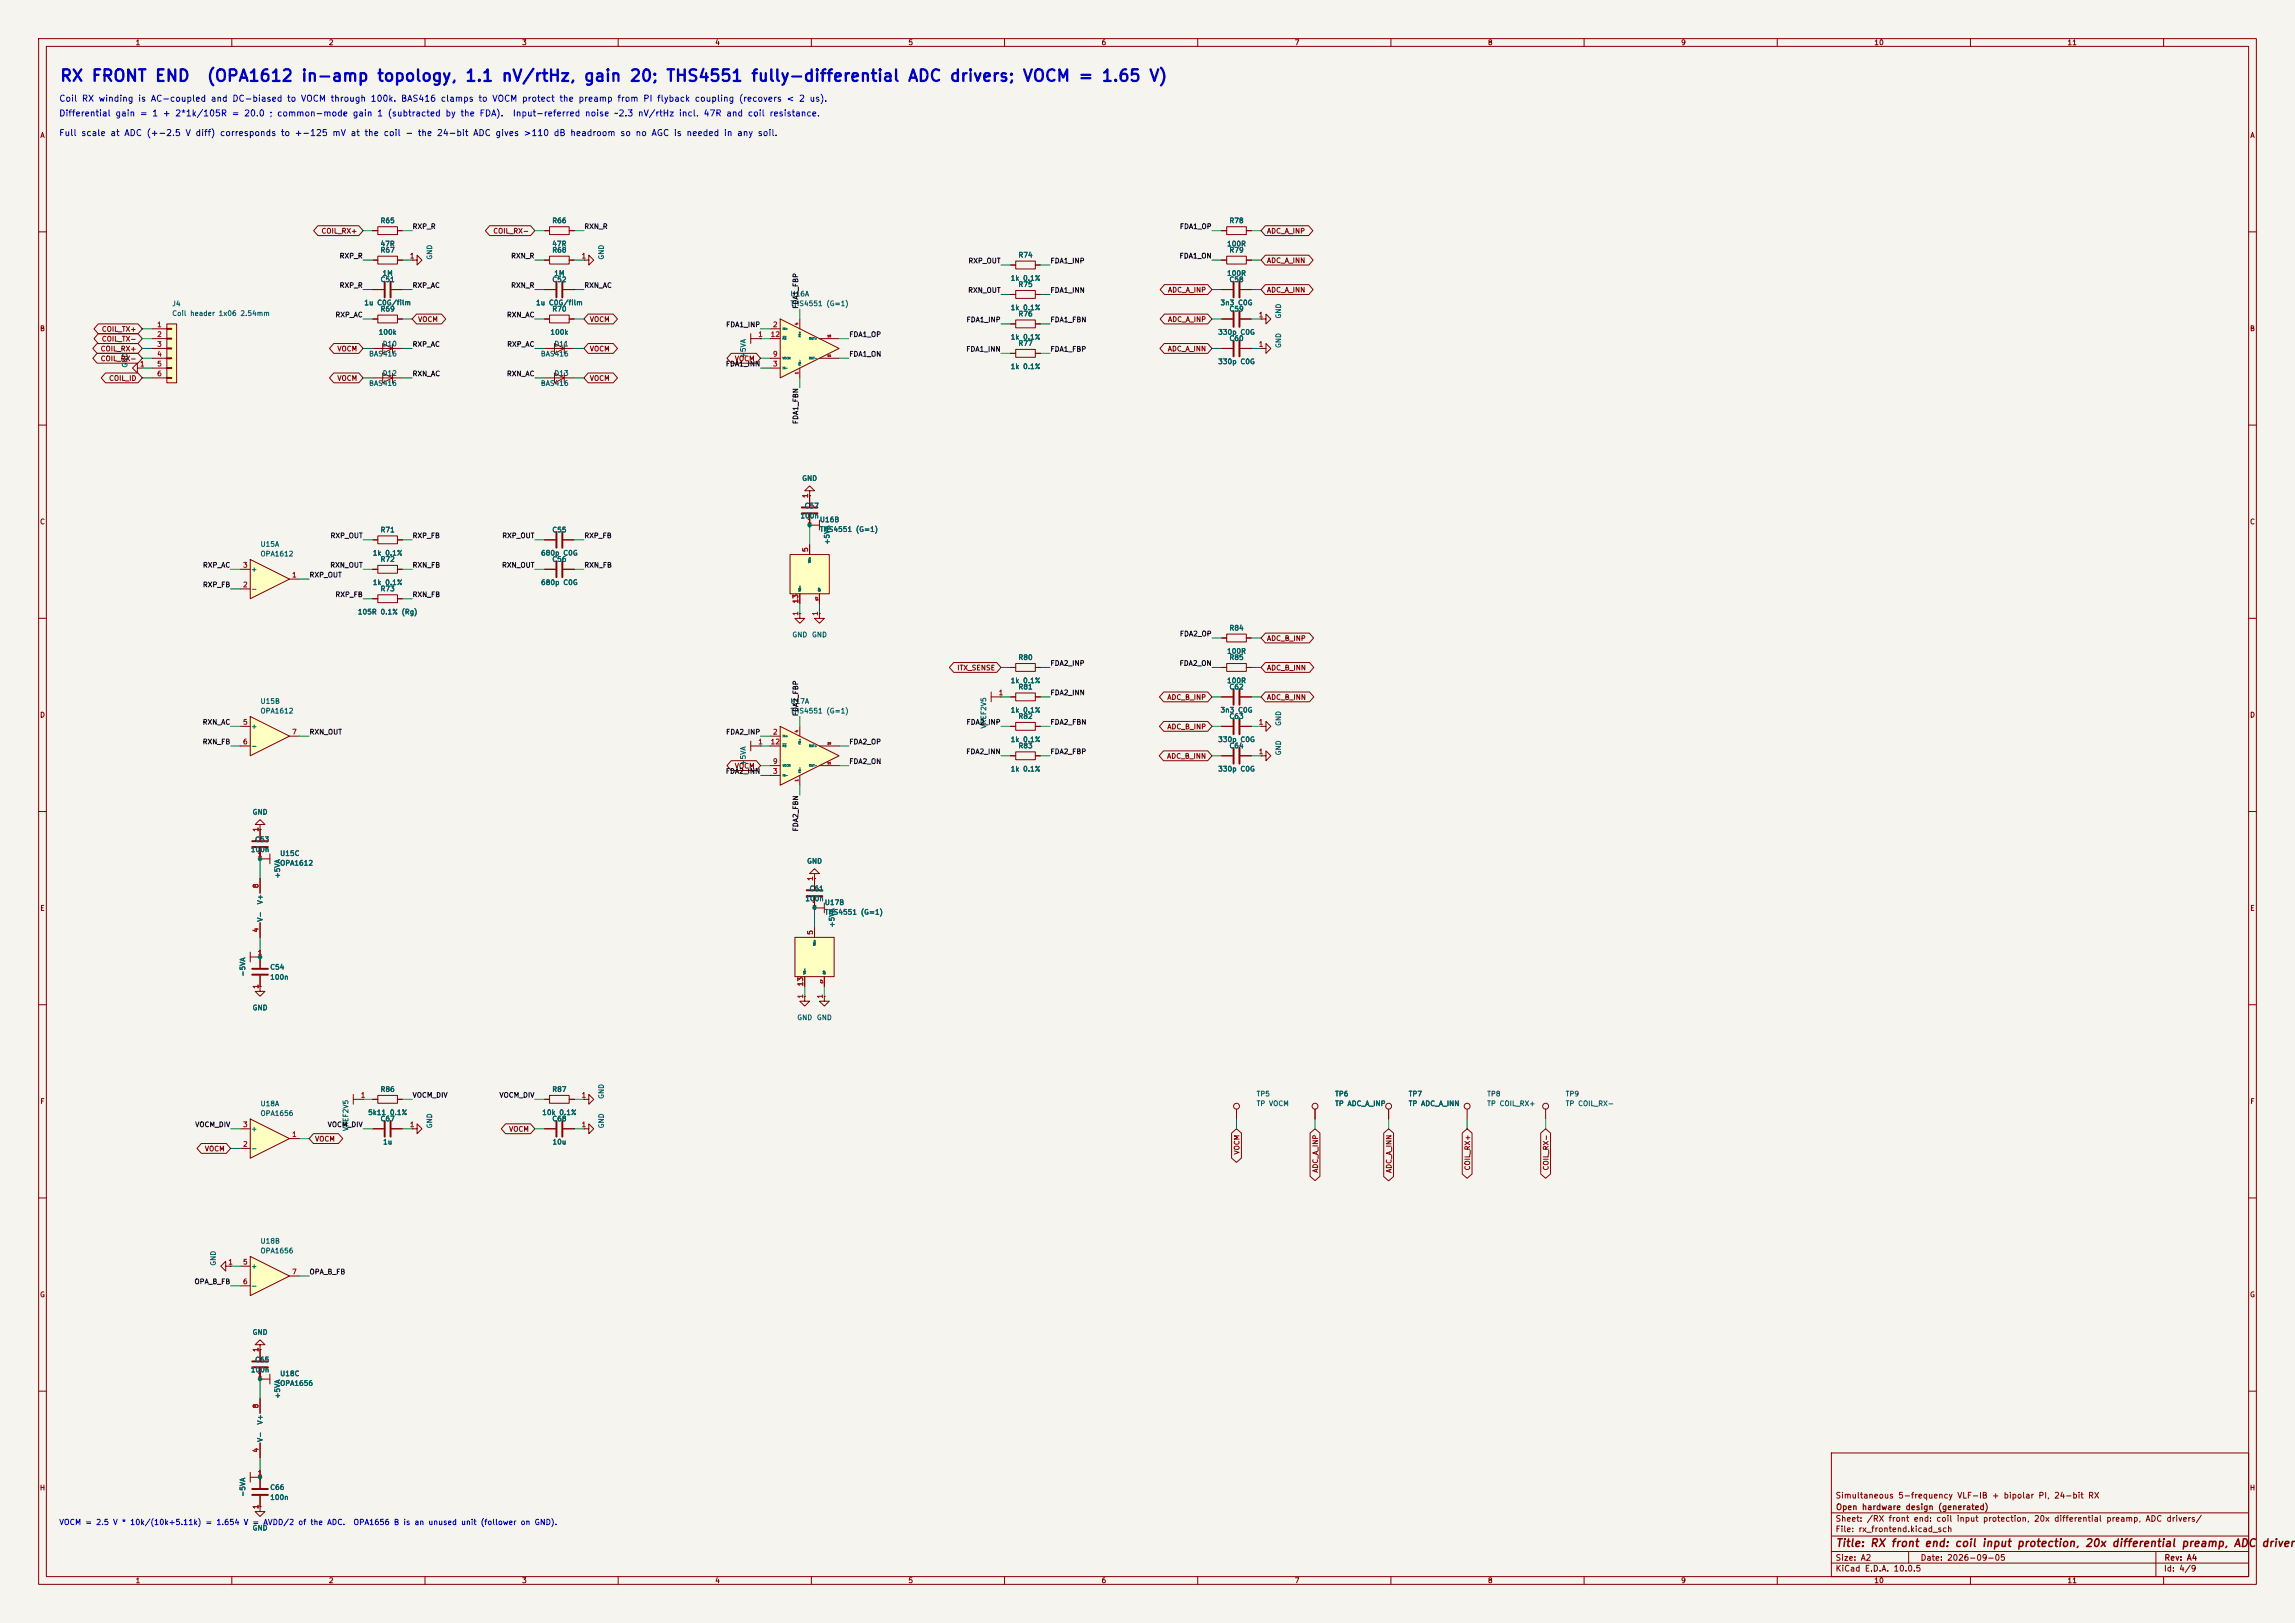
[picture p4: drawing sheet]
<svg xmlns="http://www.w3.org/2000/svg" width="594mm" height="420mm" viewBox="0 0 594 420" stroke-linecap="round" stroke-linejoin="round" font-family="sans-serif">
<defs><g id="words">
<g font-size="3" fill="#0000c2">
<text x="15.3" y="21.8">RX FRONT END</text>
<text x="53.3" y="21.8">(OPA1612 in-amp topology, 1.1 nV/rtHz, gain 20; THS4551 fully-differential ADC drivers; VOCM = 1.65 V)</text>
</g>
<g font-size="2" fill="#840000">
<text x="475" y="400.8">Title: RX front end: coil input protection, 20x differential preamp, ADC</text>
<text x="585.2" y="400.8">drivers</text>
</g>
<g font-size="1.6" fill="#0000c2">
<text x="15.2" y="26.7">Coil RX winding is AC-coupled and DC-biased to VOCM through 100k. BAS416 clamps to VOCM protect the preamp from PI flyback coupling (recovers &lt; 2 us).</text>
<text x="15.2" y="35.6">Full scale at ADC (+-2.5 V diff) corresponds to +-125 mV at the coil - the 24-bit ADC gives &gt;110 dB headroom so no AGC is needed in any soil.</text>
<text x="15.2" y="30.5">Differential gain = 1 + 2*1k/105R = 20.0 ; common-mode gain 1 (subtracted by the FDA).</text>
<text x="132.6" y="30.5">Input-referred noise ~2.3 nV/rtHz incl. 47R and coil resistance.</text>
</g>
<g font-size="1.5" fill="#840000">
<text x="475" y="388.1">Simultaneous 5-frequency VLF-IB + bipolar PI, 24-bit RX</text>
<text x="475" y="394.1">Sheet: /RX front end: coil input protection, 20x differential preamp, ADC drivers/</text>
<text x="475.1" y="391.1">Open hardware design (generated)</text>
<text x="475" y="396.8">File: rx_frontend.kicad_sch</text>
<text x="475" y="407">KiCad E.D.A. 10.0.5</text>
<text x="475" y="404.2">Size: A2</text>
<text x="497" y="404.2">Date: 2026-09-05</text>
<text x="560" y="407">Id: 4/9</text>
<text x="560.1" y="404.2">Rev: A4</text>
</g>
<g font-size="1.4" fill="#0000c2">
<text x="15.2" y="395">VOCM = 2.5 V * 10k/(10k+5.11k) = 1.654 V = AVDD/2 of the ADC.</text>
<text x="91.3" y="395">OPA1656 B is an unused unit (follower on GND).</text>
</g>
<g font-size="1.3" fill="#840000">
<text x="35" y="12">1</text>
<text x="85" y="12">2</text>
<text x="135" y="12">3</text>
<text x="185" y="12">4</text>
<text x="235" y="12">5</text>
<text x="285" y="12">6</text>
<text x="335" y="12">7</text>
<text x="385" y="12">8</text>
<text x="435" y="12">9</text>
<text x="485" y="12">10</text>
<text x="535" y="12">11</text>
<text x="10.3" y="36">A</text>
<text x="582.3" y="36">A</text>
<text x="83.1" y="60.7">COIL_RX+</text>
<text x="127.5" y="60.7">COIL_RX-</text>
<text x="327.8" y="60.7">ADC_A_INP</text>
<text x="327.8" y="68.4">ADC_A_INN</text>
<text x="302.2" y="76">ADC_A_INP</text>
<text x="327.8" y="76">ADC_A_INN</text>
<text x="108.1" y="83.6">VOCM</text>
<text x="152.5" y="83.6">VOCM</text>
<text x="302.2" y="83.6">ADC_A_INP</text>
<text x="10.2" y="86">B</text>
<text x="26.2" y="88.7">COIL_TX-</text>
<text x="26.2" y="86.1">COIL_TX+</text>
<text x="582.2" y="86">B</text>
<text x="25.9" y="91.2">COIL_RX+</text>
<text x="25.9" y="93.8">COIL_RX-</text>
<text x="87.2" y="91.2">VOCM</text>
<text x="152.5" y="91.2">VOCM</text>
<text x="190.1" y="93.8">VOCM</text>
<text x="302.1" y="91.2">ADC_A_INN</text>
<text x="28.1" y="98.8">COIL_ID</text>
<text x="87.2" y="98.8">VOCM</text>
<text x="152.5" y="98.8">VOCM</text>
<text x="10.2" y="136">C</text>
<text x="582.2" y="136">C</text>
<text x="327.8" y="166.2">ADC_B_INP</text>
<text x="247.6" y="173.8">ITX_SENSE</text>
<text x="327.8" y="173.8">ADC_B_INN</text>
<text x="10.2" y="186">D</text>
<text x="302" y="181.4">ADC_B_INP</text>
<text x="327.8" y="181.4">ADC_B_INN</text>
<text x="582.2" y="186">D</text>
<text x="302" y="189">ADC_B_INP</text>
<text x="301.9" y="196.6">ADC_B_INN</text>
<text x="190.1" y="199.2">VOCM</text>
<text x="10.3" y="236">E</text>
<text x="582.3" y="236">E</text>
<text x="10.3" y="286">F</text>
<text x="582.3" y="286">F</text>
<text x="131.6" y="293.2">VOCM</text>
<text x="52.9" y="298.2">VOCM</text>
<text x="81.4" y="295.7">VOCM</text>
<text x="321.1" y="298.9" transform="rotate(-90 321.1 298.9)">VOCM</text>
<text x="341.4" y="303.6" transform="rotate(-90 341.4 303.6)">ADC_A_INP</text>
<text x="360.5" y="303.7" transform="rotate(-90 360.5 303.7)">ADC_A_INN</text>
<text x="380.8" y="303" transform="rotate(-90 380.8 303)">COIL_RX+</text>
<text x="401.1" y="303" transform="rotate(-90 401.1 303)">COIL_RX-</text>
<text x="10.2" y="336">G</text>
<text x="582.2" y="336">G</text>
<text x="10.2" y="386">H</text>
<text x="582.2" y="386">H</text>
<text x="35" y="410">1</text>
<text x="85" y="410">2</text>
<text x="135" y="410">3</text>
<text x="185" y="410">4</text>
<text x="235" y="410">5</text>
<text x="285" y="410">6</text>
<text x="335" y="410">7</text>
<text x="385" y="410">8</text>
<text x="435" y="410">9</text>
<text x="485" y="410">10</text>
<text x="535" y="410">11</text>
</g>
<g font-size="1.3" fill="#006464">
<text x="98.4" y="58.1">R65</text>
<text x="142.8" y="58.1">R66</text>
<text x="318.1" y="58.1">R78</text>
<text x="98.4" y="65.7">R67</text>
<text x="98.4" y="64.1">47R</text>
<text x="142.8" y="64.1">47R</text>
<text x="142.8" y="65.7">R68</text>
<text x="317.5" y="64.1">100R</text>
<text x="318.1" y="65.7">R79</text>
<text x="98.9" y="71.7">1M</text>
<text x="112.1" y="67.3" transform="rotate(-90 112.1 67.3)">GND</text>
<text x="143.3" y="71.7">1M</text>
<text x="156.6" y="67.3" transform="rotate(-90 156.6 67.3)">GND</text>
<text x="263.5" y="66.9">R74</text>
<text x="317.5" y="71.7">100R</text>
<text x="98.4" y="73.3">C51</text>
<text x="142.8" y="73.3">C52</text>
<text x="204.5" y="77">U16A</text>
<text x="261.5" y="72.9">1k 0.1%</text>
<text x="263.5" y="74.6">R75</text>
<text x="318.1" y="73.3">C58</text>
<text x="44.4" y="79.6">J4</text>
<text x="44.4" y="82.1">Coil header 1x06 2.54mm</text>
<text x="94.2" y="79.3">1u C0G/film</text>
<text x="98.4" y="80.9">R69</text>
<text x="138.6" y="79.3">1u C0G/film</text>
<text x="142.8" y="80.9">R70</text>
<text x="204.5" y="79.5">THS4551 (G=1)</text>
<text x="261.5" y="80.6">1k 0.1%</text>
<text x="263.5" y="82.2">R76</text>
<text x="315.8" y="79.3">3n3 C0G</text>
<text x="318.1" y="80.9">C59</text>
<text x="331.9" y="82.6" transform="rotate(-90 331.9 82.6)">GND</text>
<text x="97.9" y="86.9">100k</text>
<text x="98.9" y="89.9">D10</text>
<text x="142.3" y="86.9">100k</text>
<text x="143.4" y="89.9">D11</text>
<text x="261.5" y="88.2">1k 0.1%</text>
<text x="263.5" y="89.8">R77</text>
<text x="315.2" y="86.9">330p C0G</text>
<text x="318.1" y="88.5">C60</text>
<text x="33.3" y="95.3" transform="rotate(-90 33.3 95.3)">GND</text>
<text x="95.4" y="92.5">BAS416</text>
<text x="139.8" y="92.5">BAS416</text>
<text x="193.3" y="92.8" transform="rotate(-90 193.3 92.8)">+5VA</text>
<text x="261.5" y="95.8">1k 0.1%</text>
<text x="315.2" y="94.5">330p C0G</text>
<text x="331.9" y="90.2" transform="rotate(-90 331.9 90.2)">GND</text>
<text x="95.4" y="100.2">BAS416</text>
<text x="98.9" y="97.6">D12</text>
<text x="139.8" y="100.2">BAS416</text>
<text x="143.4" y="97.6">D13</text>
<text x="207.5" y="124.7">GND</text>
<text x="208.1" y="131.8">C57</text>
<text x="207" y="134.4">100n</text>
<text x="212.1" y="135.4">U16B</text>
<text x="212.1" y="137.9">THS4551 (G=1)</text>
<text x="67.3" y="141.8">U15A</text>
<text x="98.4" y="138.1">R71</text>
<text x="142.8" y="138.1">C55</text>
<text x="215" y="141.1" transform="rotate(-90 215 141.1)">+5VA</text>
<text x="64.9" y="148.3">+</text>
<text x="67.3" y="144.3">OPA1612</text>
<text x="96.4" y="144.1">1k 0.1%</text>
<text x="98.4" y="145.7">R72</text>
<text x="139.9" y="144.1">680p C0G</text>
<text x="142.8" y="145.7">C56</text>
<text x="64.9" y="153.4">-</text>
<text x="96.4" y="151.7">1k 0.1%</text>
<text x="98.4" y="153.3">R73</text>
<text x="139.9" y="151.7">680p C0G</text>
<text x="92.5" y="159.3">105R 0.1% (Rg)</text>
<text x="204.9" y="165.2">GND</text>
<text x="210" y="165.2">GND</text>
<text x="318.1" y="163.5">R84</text>
<text x="263.5" y="171.1">R80</text>
<text x="317.5" y="169.5">100R</text>
<text x="318.1" y="171.1">R85</text>
<text x="261.5" y="177.1">1k 0.1%</text>
<text x="263.5" y="178.7">R81</text>
<text x="317.5" y="177.1">100R</text>
<text x="318.1" y="178.7">C62</text>
<text x="67.3" y="182.4">U15B</text>
<text x="67.3" y="184.9">OPA1612</text>
<text x="204.5" y="182.4">U17A</text>
<text x="204.5" y="184.9">THS4551 (G=1)</text>
<text x="261.5" y="184.7">1k 0.1%</text>
<text x="315.8" y="184.7">3n3 C0G</text>
<text x="64.9" y="188.9">+</text>
<text x="255.5" y="188.7" transform="rotate(-90 255.5 188.7)">VREF2V5</text>
<text x="263.5" y="186.3">R82</text>
<text x="318.1" y="186.3">C63</text>
<text x="331.9" y="188" transform="rotate(-90 331.9 188)">GND</text>
<text x="64.9" y="194">-</text>
<text x="261.5" y="192.3">1k 0.1%</text>
<text x="263.5" y="193.9">R83</text>
<text x="315.2" y="192.3">330p C0G</text>
<text x="318.1" y="193.9">C64</text>
<text x="331.9" y="195.6" transform="rotate(-90 331.9 195.6)">GND</text>
<text x="193.3" y="198.2" transform="rotate(-90 193.3 198.2)">+5VA</text>
<text x="261.5" y="199.9">1k 0.1%</text>
<text x="315.2" y="199.9">330p C0G</text>
<text x="65.2" y="211.1">GND</text>
<text x="64.8" y="220.8">100n</text>
<text x="65.9" y="218.2">C53</text>
<text x="72.4" y="221.8">U15C</text>
<text x="72.4" y="224.3">OPA1612</text>
<text x="72.8" y="227.4" transform="rotate(-90 72.8 227.4)">+5VA</text>
<text x="208.8" y="223.8">GND</text>
<text x="208.3" y="233.5">100n</text>
<text x="209.4" y="230.9">C61</text>
<text x="68.3" y="238.7" transform="rotate(-90 68.3 238.7)">V-</text>
<text x="68.3" y="234.2" transform="rotate(-90 68.3 234.2)">V+</text>
<text x="213.3" y="234.5">U17B</text>
<text x="213.3" y="237">THS4551 (G=1)</text>
<text x="216.3" y="240.1" transform="rotate(-90 216.3 240.1)">+5VA</text>
<text x="69.8" y="251.2">C54</text>
<text x="63.8" y="252.8" transform="rotate(-90 63.8 252.8)">-5VA</text>
<text x="69.8" y="253.8">100n</text>
<text x="65.2" y="261.7">GND</text>
<text x="206.2" y="264.3">GND</text>
<text x="211.3" y="264.3">GND</text>
<text x="67.3" y="286.6">U18A</text>
<text x="98.4" y="282.8">R86</text>
<text x="142.8" y="282.8">R87</text>
<text x="156.6" y="284.5" transform="rotate(-90 156.6 284.5)">GND</text>
<text x="325.1" y="284">TP5</text>
<text x="325.1" y="286.5">TP VOCM</text>
<text x="345.4" y="284">TP6</text>
<text x="345.4" y="286.5">TP ADC_A_INP</text>
<text x="364.5" y="284">TP7</text>
<text x="364.5" y="286.5">TP ADC_A_INN</text>
<text x="384.8" y="284">TP8</text>
<text x="384.8" y="286.5">TP COIL_RX+</text>
<text x="405.1" y="284">TP9</text>
<text x="405.1" y="286.5">TP COIL_RX-</text>
<text x="64.9" y="293.1">+</text>
<text x="67.3" y="289.1">OPA1656</text>
<text x="90.4" y="292.8" transform="rotate(-90 90.4 292.8)">VREF2V5</text>
<text x="95.2" y="288.8">5k11 0.1%</text>
<text x="98.4" y="290.5">C67</text>
<text x="112.1" y="292.1" transform="rotate(-90 112.1 292.1)">GND</text>
<text x="140.2" y="288.8">10k 0.1%</text>
<text x="142.8" y="290.5">C68</text>
<text x="156.6" y="292.1" transform="rotate(-90 156.6 292.1)">GND</text>
<text x="64.9" y="298.1">-</text>
<text x="99" y="296.5">1u</text>
<text x="142.9" y="296.5">10u</text>
<text x="67.3" y="322.1">U18B</text>
<text x="56.2" y="327.7" transform="rotate(-90 56.2 327.7)">GND</text>
<text x="64.9" y="328.6">+</text>
<text x="67.3" y="324.6">OPA1656</text>
<text x="64.9" y="333.7">-</text>
<text x="65.2" y="345.7">GND</text>
<text x="65.9" y="352.8">C65</text>
<text x="64.8" y="355.4">100n</text>
<text x="72.4" y="356.4">U18C</text>
<text x="72.4" y="358.9">OPA1656</text>
<text x="72.8" y="362.1" transform="rotate(-90 72.8 362.1)">+5VA</text>
<text x="68.3" y="368.8" transform="rotate(-90 68.3 368.8)">V+</text>
<text x="68.3" y="373.3" transform="rotate(-90 68.3 373.3)">V-</text>
<text x="63.8" y="387.5" transform="rotate(-90 63.8 387.5)">-5VA</text>
<text x="69.8" y="385.8">C66</text>
<text x="69.8" y="388.4">100n</text>
<text x="65.2" y="396.4">GND</text>
</g>
<g font-size="1.3" fill="#0f0f0f">
<text x="106.7" y="59.6">RXP_R</text>
<text x="151.1" y="59.6">RXN_R</text>
<text x="305.2" y="59.6">FDA1_OP</text>
<text x="87.8" y="67.2">RXP_R</text>
<text x="132.2" y="67.2">RXN_R</text>
<text x="250.5" y="68.5">RXP_OUT</text>
<text x="271.8" y="68.5">FDA1_INP</text>
<text x="305.2" y="67.2">FDA1_ON</text>
<text x="87.8" y="74.8">RXP_R</text>
<text x="106.7" y="74.8">RXP_AC</text>
<text x="132.2" y="74.8">RXN_R</text>
<text x="151.1" y="74.8">RXN_AC</text>
<text x="250.4" y="76.1">RXN_OUT</text>
<text x="271.8" y="76.1">FDA1_INN</text>
<text x="86.7" y="82.4">RXP_AC</text>
<text x="131.1" y="82.4">RXN_AC</text>
<text x="206.9" y="80" transform="rotate(-90 206.9 80)">FDA1_FBP</text>
<text x="250" y="83.7">FDA1_INP</text>
<text x="271.8" y="83.7">FDA1_FBN</text>
<text x="187.8" y="85">FDA1_INP</text>
<text x="219.7" y="87.5">FDA1_OP</text>
<text x="106.7" y="90">RXP_AC</text>
<text x="131.1" y="90">RXP_AC</text>
<text x="187.7" y="95.1">FDA1_INN</text>
<text x="219.7" y="92.6">FDA1_ON</text>
<text x="250" y="91.3">FDA1_INN</text>
<text x="271.8" y="91.3">FDA1_FBP</text>
<text x="106.7" y="97.7">RXN_AC</text>
<text x="131.1" y="97.7">RXN_AC</text>
<text x="206.9" y="109.9" transform="rotate(-90 206.9 109.9)">FDA1_FBN</text>
<text x="85.4" y="139.6">RXP_OUT</text>
<text x="106.7" y="139.6">RXP_FB</text>
<text x="129.9" y="139.6">RXP_OUT</text>
<text x="151.1" y="139.6">RXP_FB</text>
<text x="52.4" y="147.2">RXP_AC</text>
<text x="80" y="149.7">RXP_OUT</text>
<text x="85.3" y="147.2">RXN_OUT</text>
<text x="106.7" y="147.2">RXN_FB</text>
<text x="129.8" y="147.2">RXN_OUT</text>
<text x="151.1" y="147.2">RXN_FB</text>
<text x="52.4" y="152.3">RXP_FB</text>
<text x="86.7" y="154.8">RXP_FB</text>
<text x="106.7" y="154.8">RXN_FB</text>
<text x="305.2" y="165">FDA2_OP</text>
<text x="271.8" y="172.6">FDA2_INP</text>
<text x="305.2" y="172.6">FDA2_ON</text>
<text x="206.9" y="185.4" transform="rotate(-90 206.9 185.4)">FDA2_FBP</text>
<text x="271.8" y="180.2">FDA2_INN</text>
<text x="52.3" y="187.8">RXN_AC</text>
<text x="80" y="190.4">RXN_OUT</text>
<text x="187.8" y="190.4">FDA2_INP</text>
<text x="250" y="187.8">FDA2_INP</text>
<text x="271.8" y="187.8">FDA2_FBN</text>
<text x="52.3" y="192.9">RXN_FB</text>
<text x="219.7" y="192.9">FDA2_OP</text>
<text x="219.7" y="198">FDA2_ON</text>
<text x="250" y="195.5">FDA2_INN</text>
<text x="271.8" y="195.5">FDA2_FBP</text>
<text x="187.7" y="200.5">FDA2_INN</text>
<text x="206.9" y="215.3" transform="rotate(-90 206.9 215.3)">FDA2_FBN</text>
<text x="106.7" y="284.4">VOCM_DIV</text>
<text x="129.1" y="284.4">VOCM_DIV</text>
<text x="50.4" y="292">VOCM_DIV</text>
<text x="84.7" y="292">VOCM_DIV</text>
<text x="50.2" y="332.6">OPA_B_FB</text>
<text x="80" y="330.1">OPA_B_FB</text>
</g>
<g font-size="1.3" fill="#a90000">
<text x="105.9" y="67.2">1</text>
<text x="150.4" y="67.2">1</text>
<text x="325.7" y="82.4">1</text>
<text x="40.5" y="85">1</text>
<text x="40.5" y="87.5">2</text>
<text x="196.1" y="87.5">1</text>
<text x="199.3" y="87.5">12</text>
<text x="199.9" y="85">2</text>
<text x="36.1" y="95.1">1</text>
<text x="40.5" y="90">3</text>
<text x="40.5" y="92.6">4</text>
<text x="40.5" y="95.1">5</text>
<text x="199.9" y="95.1">3</text>
<text x="199.9" y="92.6">9</text>
<text x="325.7" y="90">1</text>
<text x="40.5" y="97.7">6</text>
<text x="209.4" y="129" transform="rotate(-90 209.4 129)">1</text>
<text x="208.8" y="135.8">1</text>
<text x="209.4" y="143" transform="rotate(-90 209.4 143)">5</text>
<text x="62.8" y="147.2">3</text>
<text x="75.5" y="149.7">1</text>
<text x="62.8" y="152.3">2</text>
<text x="206.9" y="159.5" transform="rotate(-90 206.9 159.5)">1</text>
<text x="206.9" y="156.3" transform="rotate(-90 206.9 156.3)">13</text>
<text x="212" y="159.5" transform="rotate(-90 212 159.5)">1</text>
<text x="258.3" y="180.2">1</text>
<text x="62.8" y="187.8">5</text>
<text x="75.5" y="190.4">7</text>
<text x="199.9" y="190.4">2</text>
<text x="325.7" y="187.8">1</text>
<text x="62.8" y="192.9">6</text>
<text x="196.1" y="192.9">1</text>
<text x="199.3" y="192.9">12</text>
<text x="199.9" y="198">9</text>
<text x="325.7" y="195.4">1</text>
<text x="199.9" y="200.5">3</text>
<text x="67.2" y="215.4" transform="rotate(-90 67.2 215.4)">1</text>
<text x="66.6" y="222.1">1</text>
<text x="67.2" y="230" transform="rotate(-90 67.2 230)">8</text>
<text x="210.7" y="228.1" transform="rotate(-90 210.7 228.1)">1</text>
<text x="210.1" y="234.8">1</text>
<text x="67.2" y="241.4" transform="rotate(-90 67.2 241.4)">4</text>
<text x="210.7" y="242" transform="rotate(-90 210.7 242)">5</text>
<text x="66.6" y="247.5">1</text>
<text x="67.2" y="256" transform="rotate(-90 67.2 256)">1</text>
<text x="208.1" y="255.3" transform="rotate(-90 208.1 255.3)">13</text>
<text x="208.1" y="258.5" transform="rotate(-90 208.1 258.5)">1</text>
<text x="213.2" y="258.5" transform="rotate(-90 213.2 258.5)">1</text>
<text x="93.2" y="284.3">1</text>
<text x="150.4" y="284.3">1</text>
<text x="62.8" y="292">3</text>
<text x="105.9" y="292">1</text>
<text x="150.4" y="292">1</text>
<text x="62.8" y="297">2</text>
<text x="75.5" y="294.5">1</text>
<text x="59" y="327.5">1</text>
<text x="62.8" y="327.5">5</text>
<text x="62.8" y="332.6">6</text>
<text x="75.5" y="330.1">7</text>
<text x="67.2" y="350" transform="rotate(-90 67.2 350)">1</text>
<text x="66.6" y="356.7">1</text>
<text x="67.2" y="364.6" transform="rotate(-90 67.2 364.6)">8</text>
<text x="67.2" y="376" transform="rotate(-90 67.2 376)">4</text>
<text x="66.6" y="382.1">1</text>
<text x="67.2" y="390.6" transform="rotate(-90 67.2 390.6)">1</text>
</g>
<g font-size=".8" fill="#a90000">
<text x="206.8" y="84.3" transform="rotate(-90 206.8 84.3)">4</text>
<text x="206.8" y="97" transform="rotate(-90 206.8 97)">1</text>
<text x="206.8" y="189.7" transform="rotate(-90 206.8 189.7)">4</text>
<text x="206.8" y="202.4" transform="rotate(-90 206.8 202.4)">1</text>
</g>
<g font-size=".5" fill="#006464">
<text x="202.5" y="85.5">IN+</text>
<text x="202.5" y="88">PD</text>
<text x="207.4" y="87.3" transform="rotate(-90 207.4 87.3)">FB+</text>
<text x="209.4" y="88">OUT+</text>
<text x="202.5" y="95.6">IN-</text>
<text x="202.5" y="93.1">VOCM</text>
<text x="207.4" y="94.7" transform="rotate(-90 207.4 94.7)">FB-</text>
<text x="209.4" y="93.1">OUT-</text>
<text x="209.9" y="145.7" transform="rotate(-90 209.9 145.7)">VS+</text>
<text x="207.4" y="153.1" transform="rotate(-90 207.4 153.1)">VS-</text>
<text x="212.5" y="153.1" transform="rotate(-90 212.5 153.1)">EP</text>
<text x="202.5" y="190.9">IN+</text>
<text x="202.5" y="193.4">PD</text>
<text x="207.4" y="192.7" transform="rotate(-90 207.4 192.7)">FB+</text>
<text x="209.4" y="193.4">OUT+</text>
<text x="202.5" y="201">IN-</text>
<text x="202.5" y="198.5">VOCM</text>
<text x="207.4" y="200.1" transform="rotate(-90 207.4 200.1)">FB-</text>
<text x="209.4" y="198.5">OUT-</text>
<text x="211.2" y="244.8" transform="rotate(-90 211.2 244.8)">VS+</text>
<text x="208.7" y="252.2" transform="rotate(-90 208.7 252.2)">VS-</text>
<text x="213.7" y="252.2" transform="rotate(-90 213.7 252.2)">EP</text>
</g>
<g font-size=".5" fill="#a90000">
<text x="214.1" y="87.4">10</text>
<text x="214.1" y="92.4">11</text>
<text x="211.8" y="155.5" transform="rotate(-90 211.8 155.5)">17</text>
<text x="214.1" y="192.8">10</text>
<text x="214.1" y="197.8">11</text>
<text x="213.1" y="254.5" transform="rotate(-90 213.1 254.5)">17</text>
</g>
</g></defs>
<path d="M0 0h594v420h-594z" fill="#f5f4ef" stroke="#f5f4ef" stroke-width=".26"/>
<g fill="none" stroke="#840000" stroke-width=".26">
<path d="M10 10h574v400h-574zM12 12h570v396h-570zM60 10v2M110 10v2M160 10v2M210 10v2M260 10v2M310 10v2M360 10v2M410 10v2M460 10v2M510 10v2"/>
<path d="M560 10v2M10 60h2M316.2 74.9h2.8M321.1 74.9h2.7M582 60h2M141 82.6h1.2M142.2 81.5h5.1v2.1h-5.1zM147.3 82.6h1.3M10 110h2M582 110h2M10 160h2M582 160h2"/>
<path d="M10 210h2M582 210h2M64.8 246.4v2.5M64.8 247.7h2.5M67.3 247.7h.1M67.3 255.3v1.2h1.3l-1.3 1.3-1.3-1.3h1.3M67.3 255.3h.1M67.3 247.7v2.7M67.3 252.5v2.8M10 260h2M582 260h2M10 310h2"/>
<path d="M582 310h2M10 360h2M474 376h108v32h-108zM582 360h2M474 397.5h108M474 391.5h108M60 408v2M110 408v2M160 408v2M210 408v2M260 408v2M310 408v2"/>
<path d="M360 408v2M410 408v2M460 408v2M474 404.5h108M474 401.5h108M494 401.5v3M510 408v2M558 401.5v6.5M560 408v2"/>
</g>
<path d="M319.3 72.9v4.1M320.8 72.9v4.1M65.3 250.7h4M65.3 252.2h4" fill="none" stroke="#840000" stroke-width=".51"/>
<path d="M64.8 289.6l10.1 5-10.1 5.1z" fill="#ffffc2"/>
<g fill="none" stroke="#840000" stroke-width=".26">
<path d="M316.2 59.7h1.3M317.5 58.7h5.1v2h-5.1zM322.6 59.7h1.2M261.6 76.2h1.3M261.6 68.6h1.3M262.9 75.2h5.1v2h-5.1zM262.9 67.6h5.1v2h-5.1zM268 76.2h1.2M268 68.6h1.2M316.2 67.3h1.3M317.5 66.3h5.1v2h-5.1zM322.6 67.3h1.2"/>
<path d="M261.6 83.8h1.3M262.9 82.8h5.1v2h-5.1zM268 83.8h1.2M316.2 82.6h2.8M321.1 82.6h2.7M326.4 90.2h1.3v-1.3l1.2 1.3-1.2 1.2v-1.2M326.4 90.2h.1M209.5 135.9h.1M209.5 128.3v2.8M209.5 133.1v2.8M209.5 135.9h2.6M212.1 134.6v2.6"/>
<path d="M212.1 158.8v1.2h1.3l-1.3 1.3-1.3-1.3h1.3M212.1 158.8h.1M316.2 180.3h2.8M316.2 188h2.8M316.2 195.6h2.8M321.1 180.3h2.7M321.1 188h2.7M321.1 195.6h2.7M326.4 195.6h1.3v-1.3l1.2 1.3-1.2 1.3v-1.3M326.4 195.6h.1M326.4 188h1.3v-1.3l1.2 1.3-1.2 1.2v-1.2M326.4 188h.1"/>
<path d="M67.3 213.4h1.3l-1.3-1.3-1.3 1.3h1.3v1.2M67.3 214.6h.1M67.3 214.6v2.8M67.3 219.5v2.8M67.3 222.3h.1M67.3 227.3v3.8M67.3 238.8v3.8M67.3 222.3h2.5M69.8 221v2.5M62.2 297.2h2.6M62.2 292.1h2.6M64.8 289.6l10.1 5-10.1 5.1z"/>
<path d="M74.9 294.6h2.6M91.4 283.2v2.6M91.4 284.5h2.6M94 284.5h.1M96.5 292.1h2.8M96.5 284.5h1.3M97.8 283.5h5.1v2h-5.1zM101.3 292.1h2.8M102.9 284.5h1.2M106.7 292.1h1.2v-1.3l1.3 1.3-1.3 1.3v-1.3M106.7 292.1h.1M141 292.1h2.8"/>
<path d="M141 284.5h1.2M142.2 283.5h5.1v2h-5.1zM145.8 292.1h2.8M147.3 284.5h1.3M320 287v2.6M340.4 287v2.6M359.4 287v2.6M379.7 287v2.6M400 287v2.6"/>
<circle cx="320" cy="286.3" r=".76"/>
<circle cx="340.4" cy="286.3" r=".76"/>
<circle cx="359.4" cy="286.3" r=".76"/>
<circle cx="379.7" cy="286.3" r=".76"/>
<circle cx="400.1" cy="286.3" r=".76"/>
</g>
<g fill="none" stroke="#840000" stroke-width=".51">
<path d="M319.3 80.5v4.1M320.8 80.5v4.1M207.5 132.8h4.1M207.5 131.3h4.1M319.3 178.3v4.1M320.8 178.3v4.1M319.3 185.9v4.1M319.3 193.5v4.1M320.8 185.9v4.1M320.8 193.5v4.1M65.3 219.2h4M65.3 217.7h4"/>
<path d="M99.6 290.1v4M101.1 290.1v4M144 290.1v4M145.5 290.1v4"/>
</g>
<path d="M204.5 143.5h10.1v10.2h-10.1z" fill="#ffffc2"/>
<g fill="none" stroke="#840000" stroke-width=".26">
<path d="M194.3 86.4v2.5M194.3 87.6h2.5M196.8 87.6h.1M261.6 91.4h1.3M262.9 90.4h5.1v2.1h-5.1zM268 91.4h1.2M316.2 90.2h2.8M321.1 90.2h2.7M209.5 127h1.3l-1.3-1.3-1.2 1.3h1.2v1.3M209.5 128.3h.1M204.5 143.5h10.1v10.2h-10.1zM207 158.8v1.2h1.3l-1.3 1.3-1.3-1.3h1.3"/>
<path d="M207 158.8h.1M207 153.7v2.5M209.5 141v2.5M212.1 153.7v2.5M316.2 172.7h1.3M316.2 165.1h1.3M317.5 171.7h5.1v2h-5.1zM317.5 164.1h5.1v2h-5.1zM322.6 172.7h1.2M322.6 165.1h1.2"/>
</g>
<path d="M319.3 88.1v4.1M320.8 88.1v4.1" fill="none" stroke="#840000" stroke-width=".51"/>
<path d="M201.9 82.6l15.3 7.6-15.3 7.6z" fill="#ffffc2"/>
<g fill="none" stroke="#840000" stroke-width=".26">
<path d="M151.1 67.3h1.3v-1.3l1.3 1.3-1.3 1.3v-1.3M151.1 67.3h.1M199.4 85.1h2.5M199.4 95.3h2.5M199.4 92.7h2.5M199.4 87.6h2.5M201.9 82.6l15.3 7.6-15.3 7.6zM207 82.6v2.5M207 95.3v2.5M212.1 92.7h5.1M212.1 87.6h5.1M261.6 172.7h1.3"/>
<path d="M262.9 171.7h5.1v2h-5.1zM268 172.7h1.2"/>
</g>
<path d="M202.6 87h.9" fill="none" stroke="#006464" stroke-width=".26"/>
<path d="M201.9 188l15.3 7.6-15.3 7.6z" fill="#ffffc2"/>
<g fill="none" stroke="#840000" stroke-width=".26">
<path d="M256.5 179.1v2.5M262.9 179.3h5.1v2.1h-5.1zM199.4 190.5h2.5M199.4 198.1h2.5M199.4 193h2.5M201.9 188l15.3 7.6-15.3 7.6zM207 188v2.5M212.1 198.1h5.1M212.1 193h5.1M256.5 180.3h2.6M259.1 180.3h.1M261.6 180.3h1.3"/>
<path d="M261.6 195.6h1.3M261.6 188h1.3M262.9 194.6h5.1v2h-5.1zM262.9 186.9h5.1v2.1h-5.1zM268 180.3h1.2M268 195.6h1.2M268 188h1.2M199.4 200.7h2.5M207 200.7v2.5M210.8 226.1h1.3l-1.3-1.3-1.3 1.3h1.3v1.2M210.8 227.3h.1M210.8 235h.1"/>
<path d="M210.8 227.3v2.8M210.8 232.2v2.8M210.8 235h2.6M213.4 233.7v2.5M208.3 257.8v1.3h1.2l-1.2 1.3-1.3-1.3h1.3M208.3 257.8h.1M213.4 257.8v1.3h1.2l-1.2 1.3-1.3-1.3h1.3M213.4 257.8h.1M151.1 292.1h1.3v-1.3l1.3 1.3-1.3 1.3v-1.3M151.1 292.1h.1M151.1 284.5h1.3v-1.3l1.3 1.3-1.3 1.3v-1.3M151.1 284.5h.1"/>
</g>
<path d="M202.6 192.5h.9" fill="none" stroke="#006464" stroke-width=".26"/>
<path d="M208.8 231.9h4.1M208.8 230.4h4.1" fill="none" stroke="#840000" stroke-width=".51"/>
<path d="M205.7 242.6h10.2v10.1h-10.2z" fill="#ffffc2"/>
<g fill="none" stroke="#840000" stroke-width=".26">
<path d="M194.3 191.8v2.5M194.3 193h2.5M196.8 193h.1M205.7 242.6h10.2v10.1h-10.2zM208.3 252.7v2.6M210.8 240v2.6M213.4 252.7v2.6M58.4 327.7v-1.3l-1.3 1.3 1.3 1.2v-1.2h1.3M59.7 327.7h.1M64.8 381v2.5M64.8 382.3h2.5M67.3 389.9v1.3h1.3l-1.3 1.2-1.3-1.2h1.3"/>
<path d="M67.3 389.9h.1M67.3 382.3h.1M67.3 382.3v2.8M67.3 387.1v2.8"/>
</g>
<path d="M65.3 385.3h4M65.3 386.8h4" fill="none" stroke="#840000" stroke-width=".51"/>
<path d="M64.8 325.1l10.1 5.1-10.1 5.1z" fill="#ffffc2"/>
<g fill="none" stroke="#840000" stroke-width=".26">
<path d="M141 59.7h1.2M142.2 58.7h5.1v2h-5.1zM147.3 59.7h1.3M141 67.3h1.2M142.2 66.3h5.1v2h-5.1zM147.3 67.3h1.3M35.6 95.3v-1.3l-1.3 1.3 1.3 1.2v-1.2h1.2M36.8 95.3h.1M326.4 82.6h1.3v-1.3l1.2 1.3-1.2 1.2v-1.2M326.4 82.6h.1M62.2 327.7h2.6M62.2 332.7h2.6"/>
<path d="M64.8 325.1l10.1 5.1-10.1 5.1zM74.9 330.2h2.6M67.3 348h1.3l-1.3-1.3-1.3 1.3h1.3v1.3M67.3 349.3h.1M67.3 356.9h.1M67.3 349.3v2.7M67.3 354.1v2.8M67.3 356.9h2.5M69.8 355.6v2.5M67.3 362v3.8M67.3 373.4v3.8"/>
</g>
<path d="M65.3 353.8h4M65.3 352.3h4" fill="none" stroke="#840000" stroke-width=".51"/>
<path d="M43.2 83.8h2.5v15.3h-2.5z" fill="#ffffc2"/>
<g fill="none" stroke="#840000" stroke-width=".26">
<path d="M96.5 74.9h2.8M96.5 67.3h1.3M97.8 66.3h5.1v2h-5.1zM101.3 74.9h2.8M102.9 67.3h1.2M39.4 85.1h3.8M39.4 87.6h3.8M39.4 90.2h3.8M39.4 92.7h3.8M39.4 95.3h3.8M39.4 97.8h3.8M43.2 83.8h2.5v15.3h-2.5z"/>
<path d="M43.2 85h1.2v.2h-1.2zM43.2 87.5h1.2v.3h-1.2zM43.2 90h1.2v.3h-1.2zM43.2 92.6h1.2v.2h-1.2zM43.2 95.1h1.2v.3h-1.2zM43.2 97.7h1.2v.2h-1.2zM96.5 90.2h7.6M96.5 82.6h1.3M97.8 81.5h5.1v2.1h-5.1zM99.1 88.9l2.5 1.3-2.5 1.2zM101.6 88.9v2.5M102.9 82.6h1.2"/>
<path d="M96.5 139.7h1.3M97.8 138.7h5.1v2h-5.1zM102.9 139.7h1.2M96.5 147.3h1.3M96.5 154.9h1.3M97.8 146.3h5.1v2h-5.1zM97.8 153.9h5.1v2.1h-5.1zM102.9 147.3h1.2M102.9 154.9h1.2"/>
</g>
<path d="M99.6 72.9v4.1M101.1 72.9v4.1" fill="none" stroke="#840000" stroke-width=".51"/>
<path d="M64.8 144.8l10.1 5.1-10.1 5z" fill="#ffffc2"/>
<g fill="none" stroke="#840000" stroke-width=".26">
<path d="M96.5 59.7h1.3M97.8 58.7h5.1v2h-5.1zM102.9 59.7h1.2M106.7 67.3h1.2v-1.3l1.3 1.3-1.3 1.3v-1.3M106.7 67.3h.1M141 97.8h7.6M143.5 96.5l2.5 1.3-2.5 1.3zM146 96.5v2.6M141 139.7h2.8M145.8 139.7h2.8M62.2 152.4h2.6M62.2 147.3h2.6"/>
<path d="M64.8 144.8l10.1 5.1-10.1 5zM74.9 149.9h2.6M141 147.3h2.8M145.8 147.3h2.8"/>
</g>
<path d="M144 137.7v4M145.5 137.7v4M144 145.3v4.1M145.5 145.3v4.1" fill="none" stroke="#840000" stroke-width=".51"/>
<path d="M64.8 185.4l10.1 5.1-10.1 5.1z" fill="#ffffc2"/>
<g fill="none" stroke="#840000" stroke-width=".26">
<path d="M82.3 58.4h10.6l1.1 1.3-1.1 1.3h-10.6l-1.1-1.3zM96.5 59.7h1.3M102.9 59.7h1.2M126.7 58.4h10.6l1.1 1.3-1.1 1.3h-10.6l-1.1-1.3zM141 59.7h1.2M147.3 59.7h1.3M316.2 59.7h1.3M322.6 59.7h1.2M327.5 58.4h11.2l1.1 1.3-1.1 1.3h-11.2l-1.1-1.3zM96.5 74.9h2.8M96.5 67.3h1.3M101.3 74.9h2.8"/>
<path d="M102.9 67.3h1.2M141 74.9h2.8M141 67.3h1.2M145.8 74.9h2.8M147.3 67.3h1.3M261.6 68.6h1.3M261.6 76.2h1.3M268 68.6h1.2M268 76.2h1.2M301.4 73.7h11.2l1.1 1.2-1.1 1.3h-11.2l-1.1-1.3zM316.2 74.9h2.8M316.2 67.3h1.3"/>
<path d="M321.1 74.9h2.7M322.6 67.3h1.2M327.5 73.7h11.3l1.1 1.2-1.1 1.3h-11.3l-1.1-1.3zM327.5 66h11.3l1.1 1.3-1.1 1.3h-11.3l-1.1-1.3zM25.1 88.9h10.6l1.1 1.3-1.1 1.2h-10.6l-1.1-1.2zM25.1 91.4h10.6l1.1 1.3-1.1 1.3h-10.6l-1.1-1.3zM25.4 86.4h10.3l1.1 1.2-1.1 1.3h-10.3l-1.1-1.3zM25.4 83.8h10.3l1.1 1.3-1.1 1.3h-10.3l-1.1-1.3zM27.3 96.5h8.4l1.1 1.3-1.1 1.3h-8.4l-1.1-1.3zM86.4 96.5h6.5l1.1 1.3-1.1 1.3h-6.5l-1.1-1.3zM86.4 88.9h6.5l1.1 1.3-1.1 1.2h-6.5l-1.1-1.2zM96.5 97.8h7.6"/>
<path d="M96.5 82.6h1.3M99.1 96.5l2.5 1.3-2.5 1.3zM101.6 96.5v2.6M102.9 82.6h1.2M107.8 81.3h6.5l1.1 1.3-1.1 1.2h-6.5l-1.1-1.2zM141 90.2h7.6M141 82.6h1.2M143.5 88.9l2.5 1.3-2.5 1.2zM146 88.9v2.5M147.3 82.6h1.3M152.2 88.9h6.5l1.1 1.3-1.1 1.2h-6.5l-1.1-1.2zM152.2 96.5h6.5l1.1 1.3-1.1 1.3h-6.5l-1.1-1.3z"/>
<path d="M152.2 81.3h6.5l1.1 1.3-1.1 1.2h-6.5l-1.1-1.2zM189.3 91.4h6.4l1.1 1.3-1.1 1.3h-6.4l-1.1-1.3zM261.6 91.4h1.3M261.6 83.8h1.3M268 91.4h1.2M268 83.8h1.2M301.3 88.9h11.3l1.1 1.3-1.1 1.2h-11.3l-1.1-1.2zM301.4 81.3h11.2l1.1 1.3-1.1 1.2h-11.2l-1.1-1.2zM316.2 90.2h2.8M316.2 82.6h2.8M321.1 90.2h2.7M321.1 82.6h2.7"/>
<path d="M96.5 139.7h1.3M102.9 139.7h1.2M141 139.7h2.8M145.8 139.7h2.8M209.5 128.3h.1M209.5 135.9h.1M209.5 128.3v2.8M209.5 133.1v2.8M96.5 147.3h1.3M96.5 154.9h1.3M102.9 147.3h1.2M102.9 154.9h1.2"/>
<path d="M141 147.3h2.8M145.8 147.3h2.8M207 153.7v2.5M209.5 141v2.5M212.1 153.7v2.5M246.8 171.4h11.2l1.1 1.3-1.1 1.3h-11.2l-1.1-1.3zM261.6 172.7h1.3M268 172.7h1.2M301.2 179.1h11.4l1.1 1.2-1.1 1.3h-11.4l-1.1-1.3zM316.2 172.7h1.3M316.2 165.1h1.3M322.6 172.7h1.2"/>
<path d="M322.6 165.1h1.2M327.5 171.4h11.4l1.1 1.3-1.1 1.3h-11.4l-1.1-1.3zM327.5 163.8h11.4l1.1 1.3-1.1 1.3h-11.4l-1.1-1.3zM327.5 179.1h11.4l1.1 1.2-1.1 1.3h-11.4l-1.1-1.3zM62.2 188h2.6M62.2 193h2.6M64.8 185.4l10.1 5.1-10.1 5.1zM74.9 190.5h2.6M189.3 196.8h6.4l1.1 1.3-1.1 1.3h-6.4l-1.1-1.3zM261.6 188h1.3M261.6 180.3h1.3M261.6 195.6h1.3"/>
<path d="M268 188h1.2M268 180.3h1.2M268 195.6h1.2M301.1 194.3h11.5l1.1 1.3-1.1 1.3h-11.5l-1.1-1.3zM301.2 186.7h11.4l1.1 1.3-1.1 1.2h-11.4l-1.1-1.2zM316.2 188h2.8M316.2 180.3h2.8M316.2 195.6h2.8M321.1 188h2.7M321.1 180.3h2.7M321.1 195.6h2.7M67.3 214.6h.1"/>
<path d="M67.3 214.6v2.8M67.3 219.5v2.8M67.3 222.3h.1M67.3 227.3v3.8M67.3 238.8v3.8M210.8 235h.1M210.8 227.3h.1M210.8 227.3v2.8M210.8 232.2v2.8M67.3 247.7h.1M67.3 255.3h.1M67.3 247.7v2.7"/>
<path d="M67.3 252.5v2.8M208.3 252.7v2.6M210.8 240v2.6M213.4 252.7v2.6M52.1 295.9h6.5l1.1 1.3-1.1 1.3h-6.5l-1.1-1.3zM81.1 293.4h6.5l1.1 1.2-1.1 1.3h-6.5l-1.1-1.3zM96.5 292.1h2.8M96.5 284.5h1.3M101.3 292.1h2.8M102.9 284.5h1.2M130.8 290.8h6.5l1.1 1.3-1.1 1.3h-6.5l-1.1-1.3zM141 292.1h2.8"/>
<path d="M141 284.5h1.2M145.8 292.1h2.8M147.3 284.5h1.3M318.8 293.2l1.2-1.1 1.3 1.1v6.5l-1.3 1.1-1.2-1.1zM339.1 293.2l1.3-1.1 1.2 1.1v11.2l-1.2 1.1-1.3-1.1zM340.4 287v2.6M358.1 293.2l1.3-1.1 1.3 1.1v11.3l-1.3 1.1-1.3-1.1zM359.4 287v2.6M378.5 293.2l1.2-1.1 1.3 1.1v10.6l-1.3 1.1-1.2-1.1zM398.8 293.2l1.2-1.1 1.3 1.1v10.6l-1.3 1.1-1.2-1.1zM67.3 356.9h.1M67.3 349.3h.1"/>
<path d="M67.3 349.3v2.7M67.3 354.1v2.8M67.3 362v3.8M67.3 373.4v3.8M67.3 382.3h.1M67.3 389.9h.1M67.3 382.3v2.8M67.3 387.1v2.8"/>
</g>
<path d="M144 72.9v4.1M145.5 72.9v4.1" fill="none" stroke="#840000" stroke-width=".51"/>
<g fill="none" stroke="#009600" stroke-width=".26">
<path d="M94 59.7h2.5M104.1 59.7h2.6M138.4 59.7h2.6M148.6 59.7h2.5M313.7 59.7h2.5M323.8 59.7h2.6M94 74.9h2.5M94 67.3h2.5M104.1 74.9h2.6M104.1 67.3h2.6M138.4 74.9h2.6M138.4 67.3h2.6"/>
<path d="M148.6 74.9h2.5M148.6 67.3h2.5M259.1 76.2h2.5M259.1 68.6h2.5M269.2 76.2h2.6M269.2 68.6h2.6M313.7 74.9h2.5M313.7 67.3h2.5M323.8 74.9h2.6M323.8 67.3h2.6M36.8 90.2h2.6M36.8 97.8h2.6"/>
<path d="M36.8 92.7h2.6M36.8 85.1h2.6M36.8 87.6h2.6M36.8 95.3h2.6M94 90.2h2.5M94 82.6h2.5M94 97.8h2.5M104.1 90.2h2.6M104.1 82.6h2.6M104.1 97.8h2.6M138.4 90.2h2.6M138.4 82.6h2.6"/>
<path d="M138.4 97.8h2.6M148.6 90.2h2.5M148.6 82.6h2.5M148.6 97.8h2.5M196.8 92.7h2.6M196.8 85.1h2.6M196.8 87.6h2.6M196.8 95.3h2.6M207 80v2.6M207 97.8v2.5M217.2 92.7h2.5M217.2 87.6h2.5"/>
<path d="M259.1 83.8h2.5M259.1 91.4h2.5M269.2 83.8h2.6M269.2 91.4h2.6M313.7 90.2h2.5M313.7 82.6h2.5M323.8 90.2h2.6M323.8 82.6h2.6M94 139.7h2.5M104.1 139.7h2.6M138.4 139.7h2.6M148.6 139.7h2.5"/>
<path d="M209.5 135.9v5.1M59.7 147.3h2.5M59.7 152.4h2.5M77.5 149.9h2.5M94 147.3h2.5M94 154.9h2.5M104.1 147.3h2.6M104.1 154.9h2.6M138.4 147.3h2.6M148.6 147.3h2.5M207 156.2v2.6M212.1 156.2v2.6"/>
<path d="M259.1 172.7h2.5M269.2 172.7h2.6M313.7 172.7h2.5M313.7 165.1h2.5M323.8 172.7h2.6M323.8 165.1h2.6M59.7 193h2.5M59.7 188h2.5M77.5 190.5h2.5M196.8 193h2.6M196.8 198.1h2.6M196.8 190.5h2.6"/>
<path d="M207 185.4v2.6M217.2 193h2.5M217.2 198.1h2.5M259.1 195.6h2.5M259.1 188h2.5M259.1 180.3h2.5M269.2 195.6h2.6M269.2 188h2.6M269.2 180.3h2.6M313.7 195.6h2.5M313.7 188h2.5M313.7 180.3h2.5"/>
<path d="M323.8 195.6h2.6M323.8 188h2.6M323.8 180.3h2.6M196.8 200.7h2.6M207 203.2v2.5M67.3 222.3v5M210.8 235v5M67.3 242.6v5.1M208.3 255.3v2.5M213.4 255.3v2.5M59.7 292.1h2.5M59.7 297.2h2.5"/>
<path d="M77.5 294.6h2.5M94 284.5h2.5M94 292.1h2.5M104.1 284.5h2.6M104.1 292.1h2.6M138.4 284.5h2.6M138.4 292.1h2.6M148.6 284.5h2.5M148.6 292.1h2.5M320 289.6v2.5M340.4 289.6v2.5M359.4 289.6v2.5"/>
<path d="M379.7 289.6v2.5M400 289.6v2.5M59.7 332.7h2.5M59.7 327.7h2.5M77.5 330.2h2.5M67.3 356.9v5.1M67.3 377.2v5.1"/>
</g>
<g fill="#009600" stroke="#009600" stroke-width=".26">
<circle cx="67.3" cy="247.7" r=".46"/>
<circle cx="210.8" cy="235" r=".46"/>
<circle cx="67.3" cy="222.3" r=".46"/>
<circle cx="209.5" cy="135.9" r=".46"/>
<circle cx="67.3" cy="356.9" r=".46"/>
<circle cx="67.3" cy="382.3" r=".46"/>
</g>
<use href="#words"/>
</svg>
